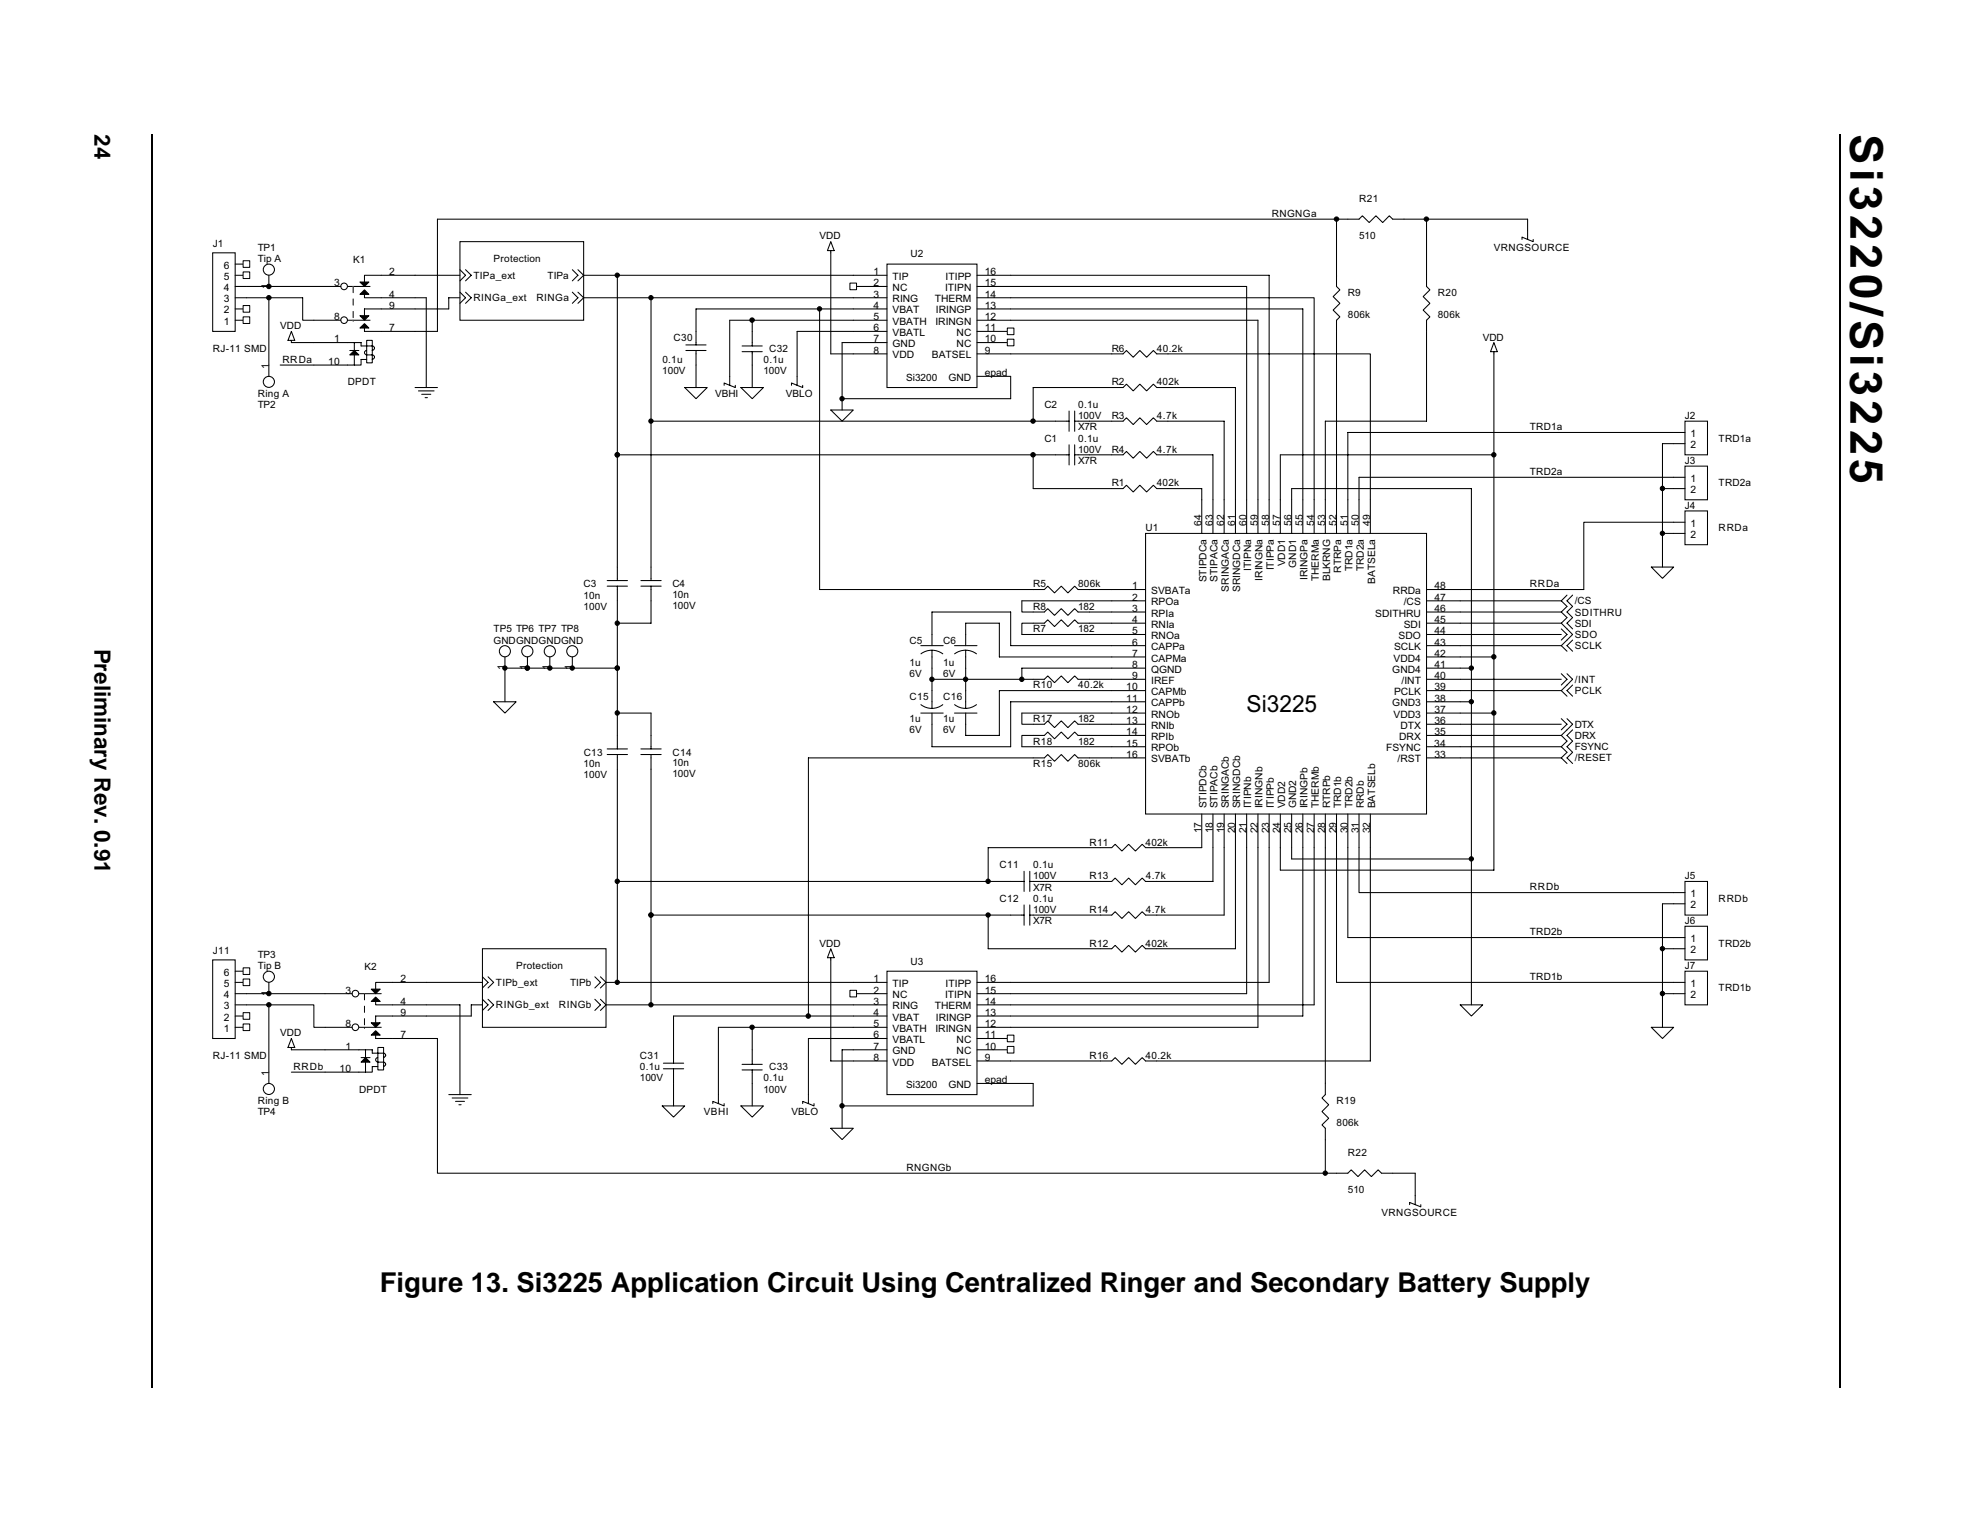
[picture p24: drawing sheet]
<svg xmlns="http://www.w3.org/2000/svg" width="279mm" height="216mm" viewBox="0 0 279 216" stroke-linecap="round" stroke-linejoin="round" font-family="sans-serif">
<defs><g id="words">
<text font-size="6.3" x="262.5" y="19" transform="rotate(90 262.5 19)">Si3220/Si3225</text>
<text font-size="3.9" x="53.9" y="183.3">Figure 13. Si3225 Application Circuit Using Centralized Ringer and Secondary Battery Supply</text>
<text font-size="3.3" x="176.8" y="101">Si3225</text>
<g font-size="3.2">
<text x="13.4" y="19" transform="rotate(90 13.4 19)">24</text>
<text x="13.4" y="92" transform="rotate(90 13.4 92)">Preliminary Rev. 0.91</text>
</g>
<g font-size="1.4">
<text x="192.7" y="28.7">R21</text>
<text x="30.2" y="35.1">J1</text>
<text x="36.5" y="35.6">TP1</text>
<text x="116.2" y="34">VDD</text>
<text x="180.4" y="30.8">RNGNGa</text>
<text x="192.7" y="34">510</text>
<text x="211.9" y="35.6">VRNGSOURCE</text>
<text x="31.7" y="41.3">4</text>
<text x="31.7" y="39.7">5</text>
<text x="31.7" y="38.1">6</text>
<text x="36.5" y="37.2">Tip A</text>
<text x="38.1" y="41" transform="rotate(-90 38.1 41)">1</text>
<text x="47.4" y="40.6">3</text>
<text x="50.1" y="37.3">K1</text>
<text x="55.2" y="39">2</text>
<text x="67.2" y="39.5">TIPa_ext</text>
<text x="70" y="37.2">Protection</text>
<text x="77.7" y="39.5">TIPa</text>
<text x="123.9" y="39">1</text>
<text x="123.9" y="40.6">2</text>
<text x="126.6" y="39.7">TIP</text>
<text x="126.6" y="41.3">NC</text>
<text x="129.2" y="36.5">U2</text>
<text x="134" y="41.3">ITIPN</text>
<text x="134.1" y="39.7">ITIPP</text>
<text x="139.7" y="40.6">15</text>
<text x="139.7" y="39">16</text>
<text x="191.2" y="41.9">R9</text>
<text x="203.9" y="41.9">R20</text>
<text x="31.7" y="46.1">1</text>
<text x="31.7" y="44.5">2</text>
<text x="31.7" y="42.9">3</text>
<text x="39.7" y="46.7">VDD</text>
<text x="47.4" y="45.4">8</text>
<text x="55.2" y="42.2">4</text>
<text x="55.2" y="43.8">9</text>
<text x="55.2" y="47">7</text>
<text x="67.2" y="42.7">RINGa_ext</text>
<text x="76.1" y="42.7">RINGa</text>
<text x="123.9" y="42.2">3</text>
<text x="123.9" y="43.8">4</text>
<text x="123.9" y="45.4">5</text>
<text x="123.9" y="47">6</text>
<text x="126.6" y="42.9">RING</text>
<text x="126.6" y="44.5">VBAT</text>
<text x="126.6" y="46.1">VBATH</text>
<text x="126.6" y="47.7">VBATL</text>
<text x="132.6" y="42.9">THERM</text>
<text x="132.7" y="46.1">IRINGN</text>
<text x="132.7" y="44.5">IRINGP</text>
<text x="135.7" y="47.7">NC</text>
<text x="139.7" y="42.2">14</text>
<text x="139.7" y="43.8">13</text>
<text x="139.7" y="47">11</text>
<text x="139.7" y="45.4">12</text>
<text x="191.2" y="45.1">806k</text>
<text x="203.9" y="45.1">806k</text>
<text x="30.2" y="49.9">RJ-11 SMD</text>
<text x="38.1" y="52.3" transform="rotate(-90 38.1 52.3)">1</text>
<text x="40.1" y="51.5">RRDa</text>
<text x="46.6" y="51.8">10</text>
<text x="47.4" y="48.6">1</text>
<text x="93.9" y="53.1">100V</text>
<text x="93.9" y="51.5">0.1u</text>
<text x="95.5" y="48.3">C30</text>
<text x="108.3" y="53.1">100V</text>
<text x="108.3" y="51.5">0.1u</text>
<text x="109.1" y="49.9">C32</text>
<text x="123.9" y="48.6">7</text>
<text x="123.9" y="50.2">8</text>
<text x="126.6" y="49.2">GND</text>
<text x="126.6" y="50.8">VDD</text>
<text x="132.2" y="50.8">BATSEL</text>
<text x="135.7" y="49.2">NC</text>
<text x="139.7" y="53.4">epad</text>
<text x="139.7" y="50.2">9</text>
<text x="139.7" y="48.6">10</text>
<text x="157.7" y="49.9">R6</text>
<text x="164.1" y="49.9">40.2k</text>
<text x="210.3" y="48.3">VDD</text>
<text x="36.5" y="57.8">TP2</text>
<text x="36.5" y="56.3">Ring A</text>
<text x="49.3" y="54.7">DPDT</text>
<text x="101.4" y="56.3">VBHI</text>
<text x="111.5" y="56.3">VBLO</text>
<text x="128.5" y="54">Si3200</text>
<text x="134.5" y="54">GND</text>
<text x="148.1" y="57.8">C2</text>
<text x="152.9" y="59.5">100V</text>
<text x="152.9" y="57.8">0.1u</text>
<text x="157.7" y="54.7">R2</text>
<text x="157.7" y="59.5">R3</text>
<text x="164.1" y="54.7">402k</text>
<text x="164.1" y="59.5">4.7k</text>
<text x="239" y="59.5">J2</text>
<text x="148.1" y="62.6">C1</text>
<text x="152.9" y="61">X7R</text>
<text x="152.9" y="64.2">100V</text>
<text x="152.9" y="65.8">X7R</text>
<text x="152.9" y="62.6">0.1u</text>
<text x="157.7" y="64.2">R4</text>
<text x="164.1" y="64.2">4.7k</text>
<text x="217" y="61">TRD1a</text>
<text x="239" y="65.8">J3</text>
<text x="239.8" y="62">1</text>
<text x="239.8" y="63.6">2</text>
<text x="243.8" y="62.6">TRD1a</text>
<text x="157.7" y="69">R1</text>
<text x="164.1" y="69">402k</text>
<text x="217" y="67.4">TRD2a</text>
<text x="239.8" y="68.4">1</text>
<text x="239.8" y="70">2</text>
<text x="243.8" y="69">TRD2a</text>
<text x="162.5" y="75.4">U1</text>
<text x="170.4" y="74.6" transform="rotate(-90 170.4 74.6)">64</text>
<text x="172" y="74.6" transform="rotate(-90 172 74.6)">63</text>
<text x="173.6" y="74.6" transform="rotate(-90 173.6 74.6)">62</text>
<text x="175.2" y="74.6" transform="rotate(-90 175.2 74.6)">61</text>
<text x="176.8" y="74.6" transform="rotate(-90 176.8 74.6)">60</text>
<text x="178.4" y="74.6" transform="rotate(-90 178.4 74.6)">59</text>
<text x="180" y="74.6" transform="rotate(-90 180 74.6)">58</text>
<text x="181.6" y="74.6" transform="rotate(-90 181.6 74.6)">57</text>
<text x="183.2" y="74.6" transform="rotate(-90 183.2 74.6)">56</text>
<text x="184.8" y="74.6" transform="rotate(-90 184.8 74.6)">55</text>
<text x="186.4" y="74.6" transform="rotate(-90 186.4 74.6)">54</text>
<text x="187.9" y="74.6" transform="rotate(-90 187.9 74.6)">53</text>
<text x="189.5" y="74.6" transform="rotate(-90 189.5 74.6)">52</text>
<text x="191.1" y="74.6" transform="rotate(-90 191.1 74.6)">51</text>
<text x="192.7" y="74.6" transform="rotate(-90 192.7 74.6)">50</text>
<text x="194.3" y="74.6" transform="rotate(-90 194.3 74.6)">49</text>
<text x="239" y="72.2">J4</text>
<text x="239.8" y="74.7">1</text>
<text x="239.8" y="76.3">2</text>
<text x="243.8" y="75.4">RRDa</text>
<text x="82.8" y="83.3">C3</text>
<text x="95.4" y="83.3">C4</text>
<text x="146.5" y="83.3">R5</text>
<text x="152.9" y="83.3">806k</text>
<text x="160.6" y="83.6">1</text>
<text x="171.1" y="82.6" transform="rotate(-90 171.1 82.6)">STIPDCa</text>
<text x="172.7" y="82.5" transform="rotate(-90 172.7 82.5)">STIPACa</text>
<text x="174.3" y="83.9" transform="rotate(-90 174.3 83.9)">SRINGACa</text>
<text x="175.9" y="84" transform="rotate(-90 175.9 84)">SRINGDCa</text>
<text x="177.5" y="81" transform="rotate(-90 177.5 81)">ITIPNa</text>
<text x="179.1" y="82.4" transform="rotate(-90 179.1 82.4)">IRINGNa</text>
<text x="180.7" y="80.9" transform="rotate(-90 180.7 80.9)">ITIPPa</text>
<text x="182.2" y="80.3" transform="rotate(-90 182.2 80.3)">VDD1</text>
<text x="183.9" y="80.5" transform="rotate(-90 183.9 80.5)">GND1</text>
<text x="185.4" y="82.3" transform="rotate(-90 185.4 82.3)">IRINGPa</text>
<text x="187" y="82.4" transform="rotate(-90 187 82.4)">THERMa</text>
<text x="188.6" y="82.5" transform="rotate(-90 188.6 82.5)">BLKRNG</text>
<text x="190.2" y="81.2" transform="rotate(-90 190.2 81.2)">RTRPa</text>
<text x="191.8" y="81.1" transform="rotate(-90 191.8 81.1)">TRD1a</text>
<text x="193.4" y="81.1" transform="rotate(-90 193.4 81.1)">TRD2a</text>
<text x="195" y="82.9" transform="rotate(-90 195 82.9)">BATSELa</text>
<text x="203.4" y="83.6">48</text>
<text x="217" y="83.3">RRDa</text>
<text x="70" y="89.7">TP5 TP6 TP7 TP8</text>
<text x="82.8" y="84.9">10n</text>
<text x="82.8" y="86.5">100V</text>
<text x="95.4" y="84.8">10n</text>
<text x="95.4" y="86.4">100V</text>
<text x="146.5" y="89.7">R7</text>
<text x="146.5" y="86.5">R8</text>
<text x="152.9" y="89.7">182</text>
<text x="152.9" y="86.5">182</text>
<text x="160.6" y="85.2">2</text>
<text x="160.6" y="86.8">3</text>
<text x="160.6" y="88.4">4</text>
<text x="160.6" y="90">5</text>
<text x="163.3" y="85.9">RPOa</text>
<text x="163.3" y="87.5">RPIa</text>
<text x="163.3" y="89">RNIa</text>
<text x="163.3" y="84.3">SVBATa</text>
<text x="195.1" y="87.5">SDITHRU</text>
<text x="197.6" y="84.3">RRDa</text>
<text x="199.1" y="85.9">/CS</text>
<text x="199.1" y="89">SDI</text>
<text x="203.4" y="85.2">47</text>
<text x="203.4" y="86.8">46</text>
<text x="203.4" y="88.4">45</text>
<text x="203.4" y="90">44</text>
<text x="223.4" y="87.3">SDITHRU</text>
<text x="223.4" y="88.9">SDI</text>
<text x="223.4" y="85.7">/CS</text>
<text x="70" y="91.3">GNDGNDGNDGND</text>
<text x="71.6" y="95.1" transform="rotate(-90 71.6 95.1)">1</text>
<text x="74.8" y="95.1" transform="rotate(-90 74.8 95.1)">1</text>
<text x="78" y="95.1" transform="rotate(-90 78 95.1)">1</text>
<text x="81.2" y="95.1" transform="rotate(-90 81.2 95.1)">1</text>
<text x="129" y="91.3">C5</text>
<text x="129" y="94.5">1u</text>
<text x="133.8" y="91.3">C6</text>
<text x="133.8" y="94.5">1u</text>
<text x="160.6" y="94.8">8</text>
<text x="160.6" y="91.6">6</text>
<text x="160.6" y="93.2">7</text>
<text x="163.3" y="95.4">QGND</text>
<text x="163.3" y="92.2">CAPPa</text>
<text x="163.3" y="90.6">RNOa</text>
<text x="163.3" y="93.8">CAPMa</text>
<text x="197.5" y="95.4">GND4</text>
<text x="197.6" y="93.8">VDD4</text>
<text x="197.7" y="92.2">SCLK</text>
<text x="198.4" y="90.6">SDO</text>
<text x="203.4" y="94.8">41</text>
<text x="203.4" y="91.6">43</text>
<text x="203.4" y="93.2">42</text>
<text x="223.4" y="90.5">SDO</text>
<text x="223.4" y="92.1">SCLK</text>
<text x="129" y="99.3">C15</text>
<text x="129" y="96.1">6V</text>
<text x="133.8" y="96.1">6V</text>
<text x="133.8" y="99.3">C16</text>
<text x="146.6" y="97.7">R10</text>
<text x="152.9" y="97.7">40.2k</text>
<text x="159.7" y="99.5">11</text>
<text x="159.7" y="97.9">10</text>
<text x="159.7" y="101.1">12</text>
<text x="160.6" y="96.3">9</text>
<text x="163.3" y="100.2">CAPPb</text>
<text x="163.3" y="98.6">CAPMb</text>
<text x="163.3" y="97">IREF</text>
<text x="163.3" y="101.8">RNOb</text>
<text x="197.5" y="100.2">GND3</text>
<text x="197.6" y="101.8">VDD3</text>
<text x="197.7" y="98.6">PCLK</text>
<text x="198.8" y="97">/INT</text>
<text x="203.4" y="99.5">38</text>
<text x="203.4" y="96.3">40</text>
<text x="203.4" y="97.9">39</text>
<text x="203.4" y="101.1">37</text>
<text x="223.4" y="96.9">/INT</text>
<text x="223.4" y="98.5">PCLK</text>
<text x="82.8" y="107.2">C13</text>
<text x="95.4" y="107.2">C14</text>
<text x="129" y="102.4">1u</text>
<text x="129" y="104">6V</text>
<text x="133.8" y="102.4">1u</text>
<text x="133.8" y="104">6V</text>
<text x="146.6" y="105.6">R18</text>
<text x="146.6" y="102.4">R17</text>
<text x="152.9" y="105.6">182</text>
<text x="152.9" y="102.4">182</text>
<text x="159.7" y="105.9">15</text>
<text x="159.7" y="104.3">14</text>
<text x="159.7" y="102.7">13</text>
<text x="159.7" y="107.5">16</text>
<text x="163.3" y="106.6">RPOb</text>
<text x="163.3" y="105">RPIb</text>
<text x="163.3" y="103.4">RNIb</text>
<text x="196.6" y="106.6">FSYNC</text>
<text x="198.4" y="105">DRX</text>
<text x="198.6" y="103.4">DTX</text>
<text x="203.4" y="105.9">34</text>
<text x="203.4" y="104.3">35</text>
<text x="203.4" y="102.7">36</text>
<text x="203.4" y="107.5">33</text>
<text x="223.4" y="106.4">FSYNC</text>
<text x="223.4" y="103.2">DTX</text>
<text x="223.4" y="104.8">DRX</text>
<text x="82.8" y="108.8">10n</text>
<text x="82.8" y="110.4">100V</text>
<text x="95.4" y="108.7">10n</text>
<text x="95.4" y="110.2">100V</text>
<text x="146.6" y="108.8">R15</text>
<text x="152.9" y="108.8">806k</text>
<text x="163.3" y="108.2">SVBATb</text>
<text x="198.2" y="108.2">/RST</text>
<text x="223.4" y="108">/RESET</text>
<text x="154.5" y="119.9">R11</text>
<text x="162.5" y="119.9">402k</text>
<text x="170.4" y="118.2" transform="rotate(-90 170.4 118.2)">17</text>
<text x="171.1" y="114.7" transform="rotate(-90 171.1 114.7)">STIPDCb</text>
<text x="172" y="118.2" transform="rotate(-90 172 118.2)">18</text>
<text x="172.7" y="114.7" transform="rotate(-90 172.7 114.7)">STIPACb</text>
<text x="173.6" y="118.2" transform="rotate(-90 173.6 118.2)">19</text>
<text x="174.3" y="114.7" transform="rotate(-90 174.3 114.7)">SRINGACb</text>
<text x="175.2" y="118.2" transform="rotate(-90 175.2 118.2)">20</text>
<text x="175.9" y="114.7" transform="rotate(-90 175.9 114.7)">SRINGDCb</text>
<text x="176.8" y="118.2" transform="rotate(-90 176.8 118.2)">21</text>
<text x="177.5" y="114.7" transform="rotate(-90 177.5 114.7)">ITIPNb</text>
<text x="178.4" y="118.2" transform="rotate(-90 178.4 118.2)">22</text>
<text x="179.1" y="114.7" transform="rotate(-90 179.1 114.7)">IRINGNb</text>
<text x="180" y="118.2" transform="rotate(-90 180 118.2)">23</text>
<text x="180.7" y="114.7" transform="rotate(-90 180.7 114.7)">ITIPPb</text>
<text x="181.6" y="118.2" transform="rotate(-90 181.6 118.2)">24</text>
<text x="182.2" y="114.7" transform="rotate(-90 182.2 114.7)">VDD2</text>
<text x="183.2" y="118.2" transform="rotate(-90 183.2 118.2)">25</text>
<text x="183.9" y="114.7" transform="rotate(-90 183.9 114.7)">GND2</text>
<text x="184.8" y="118.2" transform="rotate(-90 184.8 118.2)">26</text>
<text x="185.4" y="114.7" transform="rotate(-90 185.4 114.7)">IRINGPb</text>
<text x="186.4" y="118.2" transform="rotate(-90 186.4 118.2)">27</text>
<text x="187" y="114.7" transform="rotate(-90 187 114.7)">THERMb</text>
<text x="187.9" y="118.2" transform="rotate(-90 187.9 118.2)">28</text>
<text x="188.6" y="114.7" transform="rotate(-90 188.6 114.7)">RTRPb</text>
<text x="189.5" y="118.2" transform="rotate(-90 189.5 118.2)">29</text>
<text x="190.2" y="114.7" transform="rotate(-90 190.2 114.7)">TRD1b</text>
<text x="191.1" y="118.2" transform="rotate(-90 191.1 118.2)">30</text>
<text x="191.8" y="114.7" transform="rotate(-90 191.8 114.7)">TRD2b</text>
<text x="192.7" y="118.2" transform="rotate(-90 192.7 118.2)">31</text>
<text x="193.4" y="114.7" transform="rotate(-90 193.4 114.7)">RRDb</text>
<text x="194.3" y="118.2" transform="rotate(-90 194.3 118.2)">32</text>
<text x="195" y="114.7" transform="rotate(-90 195 114.7)">BATSELb</text>
<text x="141.7" y="123.1">C11</text>
<text x="146.5" y="123.1">0.1u</text>
<text x="146.5" y="124.7">100V</text>
<text x="154.5" y="124.7">R13</text>
<text x="162.5" y="124.7">4.7k</text>
<text x="239" y="124.7">J5</text>
<text x="141.7" y="127.9">C12</text>
<text x="146.5" y="126.3">X7R</text>
<text x="146.5" y="131.1">X7R</text>
<text x="146.5" y="127.9">0.1u</text>
<text x="146.5" y="129.5">100V</text>
<text x="154.5" y="129.5">R14</text>
<text x="162.5" y="129.5">4.7k</text>
<text x="217" y="126.3">RRDb</text>
<text x="239" y="131.1">J6</text>
<text x="239.8" y="127.3">1</text>
<text x="239.8" y="128.8">2</text>
<text x="243.8" y="127.9">RRDb</text>
<text x="30.2" y="135.4">J11</text>
<text x="36.5" y="135.9">TP3</text>
<text x="36.5" y="137.5">Tip B</text>
<text x="51.7" y="137.6">K2</text>
<text x="73.2" y="137.5">Protection</text>
<text x="116.2" y="134.3">VDD</text>
<text x="129.2" y="136.8">U3</text>
<text x="154.5" y="134.3">R12</text>
<text x="162.5" y="134.3">402k</text>
<text x="217" y="132.7">TRD2b</text>
<text x="239" y="137.5">J7</text>
<text x="239.8" y="133.6">1</text>
<text x="239.8" y="135.2">2</text>
<text x="243.8" y="134.3">TRD2b</text>
<text x="31.7" y="143.2">3</text>
<text x="31.7" y="141.6">4</text>
<text x="31.7" y="140">5</text>
<text x="31.7" y="138.4">6</text>
<text x="38.1" y="141.3" transform="rotate(-90 38.1 141.3)">1</text>
<text x="49" y="140.9">3</text>
<text x="56.8" y="139.3">2</text>
<text x="56.8" y="142.5">4</text>
<text x="70.3" y="139.9">TIPb_ext</text>
<text x="70.3" y="143">RINGb_ext</text>
<text x="79.3" y="143">RINGb</text>
<text x="80.9" y="139.9">TIPb</text>
<text x="123.9" y="139.3">1</text>
<text x="123.9" y="140.9">2</text>
<text x="123.9" y="142.5">3</text>
<text x="126.6" y="140">TIP</text>
<text x="126.6" y="141.6">NC</text>
<text x="126.6" y="143.2">RING</text>
<text x="132.6" y="143.2">THERM</text>
<text x="134" y="141.6">ITIPN</text>
<text x="134.1" y="140">ITIPP</text>
<text x="139.7" y="140.9">15</text>
<text x="139.7" y="142.5">14</text>
<text x="139.7" y="139.3">16</text>
<text x="217" y="139">TRD1b</text>
<text x="239.8" y="140">1</text>
<text x="239.8" y="141.6">2</text>
<text x="243.8" y="140.6">TRD1b</text>
<text x="31.7" y="146.4">1</text>
<text x="31.7" y="144.8">2</text>
<text x="39.7" y="147">VDD</text>
<text x="49" y="145.7">8</text>
<text x="49" y="148.9">1</text>
<text x="56.8" y="144.1">9</text>
<text x="56.8" y="147.3">7</text>
<text x="123.9" y="144.1">4</text>
<text x="123.9" y="145.7">5</text>
<text x="123.9" y="147.3">6</text>
<text x="123.9" y="148.9">7</text>
<text x="126.6" y="144.8">VBAT</text>
<text x="126.6" y="146.4">VBATH</text>
<text x="126.6" y="148">VBATL</text>
<text x="126.6" y="149.6">GND</text>
<text x="132.7" y="146.4">IRINGN</text>
<text x="132.7" y="144.8">IRINGP</text>
<text x="135.7" y="148">NC</text>
<text x="135.7" y="149.6">NC</text>
<text x="139.7" y="144.1">13</text>
<text x="139.7" y="147.3">11</text>
<text x="139.7" y="148.9">10</text>
<text x="139.7" y="145.7">12</text>
<text x="30.2" y="150.2">RJ-11 SMD</text>
<text x="38.1" y="152.6" transform="rotate(-90 38.1 152.6)">1</text>
<text x="41.6" y="151.8">RRDb</text>
<text x="48.2" y="152.1">10</text>
<text x="50.9" y="155">DPDT</text>
<text x="90.7" y="151.8">0.1u</text>
<text x="90.7" y="153.4">100V</text>
<text x="90.8" y="150.2">C31</text>
<text x="108.3" y="155">100V</text>
<text x="108.3" y="153.4">0.1u</text>
<text x="109.1" y="151.8">C33</text>
<text x="123.9" y="150.5">8</text>
<text x="126.6" y="151.1">VDD</text>
<text x="128.5" y="154.3">Si3200</text>
<text x="132.2" y="151.1">BATSEL</text>
<text x="134.5" y="154.3">GND</text>
<text x="139.7" y="153.7">epad</text>
<text x="139.7" y="150.5">9</text>
<text x="154.5" y="150.2">R16</text>
<text x="162.5" y="150.2">40.2k</text>
<text x="36.5" y="158.2">TP4</text>
<text x="36.5" y="156.6">Ring B</text>
<text x="99.8" y="158.2">VBHI</text>
<text x="112.3" y="158.2">VBLO</text>
<text x="189.6" y="156.6">R19</text>
<text x="189.6" y="159.8">806k</text>
<text x="128.6" y="166.1">RNGNGb</text>
<text x="191.2" y="164">R22</text>
<text x="191.2" y="169.3">510</text>
<text x="195.9" y="172.5">VRNGSOURCE</text>
</g>
</g></defs>
<path d="M21.6 19.1v177.8M261 19v177.8" fill="none" stroke="#000" stroke-width=".17"/>
<g fill="#fff">
<path d="M5.5 159.3h14.5v38.1h-14.5z"/>
<path d="M5.5 159.4h14.5v38h-14.5z"/>
<path d="M29.1 25.5h221.7v148.1h-221.7z"/>
</g>
<g fill="none" stroke="#000" stroke-width=".15">
<path d="M58.9 39.1h6.3M65.2 34.3h17.6v11.1h-17.6zM65.2 38.3l.8 .8-.8 .7M66 38.3l.8 .8-.8 .7M81.2 38.3l.8 .8-.8 .7M82 38.3l.8 .8M82.8 39.1h43M82.8 39.1l-.8 .7M87.6 39.1v41.3M117.8 34.3l.5 1.2h-1zM117.8 35.5v14.7h3.2M125.8 37.5h12.8v17.5h-12.8z"/>
<path d="M143.3 39.1h36.7v36.6M189.6 39.1h.1M189.6 31.1v8M191.2 31.1h-129.2v15.9h-3.1M199.1 31.1h17.6v2.9M202.3 31.1v8M215.9 34v-.4l1.5 .7v-.3M35 42.2h3.1v9.6M35 40.6h9.5M38.1 42.2h4.8v3.2h1.6M39.7 51.8h4.8M41.3 47l.5 1.3h-1z"/>
<path d="M41.3 48.3v.3h3.2M58.9 55h3.1M58.9 42.2h1.6v12.8M59.3 55.5h2.3M59.8 55.9h1.3M60.3 56.4h.3M65.2 42.2h-1.6v1.6h-4.7M65.2 41.4l.8 .8-.8 .8M66 41.4l.8 .8-.8 .8M81.2 41.4l.8 .8-.8 .8M82 41.4l.8 .8M82.8 42.2h38.2"/>
<path d="M82.8 42.2l-.8 .8M92.3 59.7h57.4M92.3 42.2v38.2M97.1 55h3.2l-1.6 1.6zM98.7 51.8v3.2M102.7 54.7v-.4l1.6 .7v-.3M105.1 55h3.2l-1.6 1.6zM105.2 49.9h2.9M105.2 49.1h2.9M106.7 49.1v-3.7h-3.2v9.3M106.7 45.4h14.3M106.7 49.9v5.1"/>
<path d="M112.3 54.7v-.4l1.5 .7v-.3M116.2 43.8v39.8h30.3M117.8 58.2h3.2l-1.6 1.5zM121 43.8h-22.3v3.2M121 47h-7.9v7.7M121 40.6h4.8M121 48.6h-1.6v9.6M143.3 42.2h43.1v33.5M143.3 40.6h33.5v35.1M143.3 45.4h35.1v30.3M143.3 53.4v3.2h-23.9M143.3 43.8h41.5v31.9"/>
<path d="M143.3 50.2h14.4M154.5 59.7h3.2M157.7 55h-11.2v4.7M165.6 50.2h28.8v25.5M165.6 59.7h8v16M165.6 55h9.6v20.7M189.6 47v28.7M202.3 47v12.7h-14.3v16M211.9 48.6l.5 1.3h-1zM211.9 49.9v14.6M87.6 64.5h62.1M146.5 64.5v4.8h11.2"/>
<path d="M154.5 64.5h3.2M162.5 75.7h39.8v39.8h-39.8zM165.6 64.5h6.4v11.2M165.6 69.3h4.8v6.4M181.6 75.7v-11.2h30.3v28.7M183.2 75.7v-6.4h25.5v73.2M235.8 69.3h1.6M235.8 75.7h1.6M237.4 74.1h-12.8v9.5h-22.3M237.4 61.3h-46.2v14.4M237.4 67.7h-44.7v8M237.4 62.9h-1.6v17.5"/>
<path d="M70 99.5h3.2l-1.6 1.7zM71.6 94.8h.1M71.6 94.8h16M71.6 94.8v4.7M87.6 85.2v19.1M92.3 85.2v3.2h-4.7M130.6 100a2.51 2.51 0 0 0 3.1 0M132.2 96.4h15.9l.5-.5 1 .9 .9-.9 1 .9 .9-.9 .5 .5h9.6M132.2 90v-3.2h11.1v4.8h19.2M132.2 94.8v5.7M135.4 91.6h3.2M135.4 92.7a2.58 2.58 0 0 1 3.1 0"/>
<path d="M137 91.6v-3.2h4.7v4.8h20.8M137 92.2v5.8M146.5 88.4h-1.6v1.6h17.6M154.5 86.8h8M154.5 88.4h8M154.5 83.6h8M162.5 85.2h-17.6v1.6h1.6M162.5 99.5h-19.2v6.4h-11.1v-4.7M162.5 98h-20.8v6.3h-4.7v-1.6M162.5 94.8h-17.6v1.6M202.3 86.8h19.1M202.3 88.4h19.1"/>
<path d="M202.3 90h19.1M202.3 91.6h19.1M202.3 98h19.1M202.3 85.2h19.1M202.3 96.4h19.1M202.3 94.8h6.4M202.3 93.2h9.6M202.3 99.5h6.4M211.9 93.2v30.2h-30.3v-7.9M221.4 85.2l.8 .8-.8 .8M221.4 86.8l.8 .8-.8 .8M221.4 88.4l1.6 1.6-1.6 1.6"/>
<path d="M221.4 89.2l.8 .8-.8 .8M221.4 91.6l.8 .8M221.4 98l.8 .8M221.4 95.6l.8 .8-.8 .8M222.2 95.6l.8 .8-1.6 1.6M222.2 84.4l-.8 .8M223 84.4l-.8 .8 .8 .8-.8 .8 .8 .8-.8 .8 .8 .8M223 90.8l-.8 .8 .8 .8M223 97.2l-.8 .8 .8 .8M234.2 80.4h3.2l-1.6 1.6zM87.6 101.2h4.7v3.1M87.6 109.1v30.3"/>
<path d="M92.3 109.1v33.4M130.6 101.2h3.2M146.5 104.3h-1.6v1.6h17.6M146.5 107.5h-31.8v36.6M154.5 102.7h8M154.5 104.3h8M154.5 107.5h8M162.5 101.2h-17.6v1.5h1.6M170.4 115.5v4.7h-6.3M172 115.5v9.5h-7.9M173.6 115.5v14.3h-9.5M175.2 115.5v19.1h-11.1"/>
<path d="M176.8 115.5v25.5h-33.5M178.4 115.5v30.2h-35.1M180 115.5v23.9h-36.7M183.2 115.5v6.3h25.5M184.8 115.5v28.6h-41.5M186.4 115.5v27h-43.1M188 115.5v38.2M189.6 115.5v23.9h47.8M191.2 115.5v17.5h46.2M192.7 115.5v11.1h44.7M194.4 115.5v35h-30.3M202.3 105.9h19.1"/>
<path d="M202.3 102.7h19.1M202.3 104.3h19.1M202.3 107.5h19.1M202.3 101.2h9.6M221.4 104.3l.8 .8-.8 .8M221.4 105.9l.8 .8-.8 .8M221.4 107.5l.8 .8M221.4 101.9l.8 .8-.8 .8M222.2 101.9l.8 .8-1.6 1.6M223 103.5l-.8 .8 .8 .8-.8 .8 .8 .8-.8 .8 .8 .8M60.5 139.4h7.9M68.4 134.6h17.6v11.1h-17.6z"/>
<path d="M68.4 138.6l.8 .8-.8 .7M69.2 138.6l.8 .8-.8 .7M84.4 138.6l.8 .8-.8 .7M85.2 138.6l.8 .8M86 139.4h35M86 139.4l-.8 .7M87.6 125h55.7M92.3 129.8h51M117.8 134.6l.5 1.3h-1zM117.8 135.9v14.6h3.2M140.2 129.8v4.8h15.9M148.1 125h8"/>
<path d="M148.1 129.8h8M156.1 120.2h-15.9v4.8M235.8 134.6h1.6M237.4 128.2h-1.6v17.5M35 142.5h3.1v9.6M35 141h11.1M38.1 142.5h6.4v3.2h1.6M41.3 147.3l.5 1.3h-1zM41.3 152.1h4.8M41.3 148.6v.3h4.8M60.5 147.3h1.5v19.1h126M60.5 142.5h4.7v12.8"/>
<path d="M63.6 155.3h3.2M64.1 155.8h2.3M64.6 156.2h1.3M65.1 156.7h.3M68.4 142.5h-1.6v1.6h-6.3M68.4 141.7l.8 .8-.8 .8M69.2 141.7l.8 .8-.8 .8M84.4 141.7l.8 .8-.8 .8M85.2 141.7l.8 .8M86 142.5h35M86 142.5l-.8 .8M93.9 156.9h3.2l-1.6 1.6z"/>
<path d="M95.5 153.7v3.2M101.1 156.5v-.3l1.6 .7v-.4M105.1 156.9h3.2l-1.6 1.6zM106.7 148.9v-3.2h-4.8v10.8M106.7 145.7h14.3M106.7 153.7v3.2M113.8 156.5v-.3l1.6 .7v-.4M121 147.3h-6.3v9.2M121 144.1h-25.5v4.8M121 148.9h-1.6v11.1M143.3 150.5h12.8M143.3 153.7h3.2v3.2h-27.1"/>
<path d="M207.1 142.5h3.2l-1.6 1.6zM234.2 145.7h3.2l-1.6 1.6zM235.8 141h1.6M117.8 160h3.2l-1.6 1.7zM188 161.7v4.7h1.6M197.5 166.4h3.2v4.5M199.9 170.9v-.3l1.6 .6v-.3"/>
</g>
<path d="M120.6 40.2h.9v.9h-.9z" fill="#fff"/>
<path d="M120.5 40.2h1v.9h-1z" fill="none" stroke="#000" stroke-width=".14"/>
<path d="M121 42.2h4.8M121 43.8h4.8M121 45.4h4.8M121 47h4.8M121 48.6h4.8M121 50.2h4.8M138.6 47h4.7" fill="none" stroke="#000" stroke-width=".15"/>
<path d="M142.9 46.6h.9v.9h-.9z" fill="#fff"/>
<path d="M142.9 46.5h.9v1h-.9z" fill="none" stroke="#000" stroke-width=".14"/>
<path d="M138.6 48.6h4.7" fill="none" stroke="#000" stroke-width=".15"/>
<path d="M142.9 48.1h.9v1h-.9z" fill="#fff"/>
<path d="M142.9 48.1h.9v1h-.9z" fill="none" stroke="#000" stroke-width=".14"/>
<g fill="none" stroke="#000" stroke-width=".15">
<path d="M38.1 39.1v1.5M138.6 39.1h4.7M38.1 51.8v1.6M138.6 50.2h4.7M138.6 43.8h4.7M138.6 45.4h4.7M138.6 42.2h4.7M138.6 40.6h4.7M138.6 53.4h4.7M135.4 100a2.51 2.51 0 0 0 3.1 0M137 98v2.5M135.4 101.2h3.2"/>
<path d="M137 101.2v1.5M55.7 139.4h-2.4v.9M50.9 148.9h1.9v.5h1.6a.3 .3 0 0 1 .3 .3 .3 .3 0 0 1-.3 .3M50.9 141h3.2M50.9 145.7h3.2M51.2 150h1.3M51.8 148.9v3.2M53.3 142.1v.4h2.4M53.3 146.8v.5h2.4M53.6 150a.31 .31 0 0 0-.3 .3 .31 .31 0 0 0 .3 .4h.8a.3 .3 0 0 1 .3 .3 .3 .3 0 0 1-.3 .3M53.6 148.6h.8v3.2h-.8zM53.6 151.3h-.8v.8h-1.9"/>
<path d="M55.7 144.1h-2.4v1"/>
<circle cx="38.1" cy="38.2" r=".79"/>
<circle cx="38.1" cy="54.2" r=".79"/>
</g>
<g fill="#000" stroke="#000" stroke-width=".15">
<path d="M51.8 150l.7 .7h-1.3z" fill-rule="evenodd"/>
<path d="M52.7 142.1l.6-.7 .6 .7z" fill-rule="evenodd"/>
<path d="M52.7 140.3h1.2l-.6 .7z" fill-rule="evenodd"/>
<path d="M52.7 145.1h1.2l-.6 .6z" fill-rule="evenodd"/>
<path d="M52.7 146.8l.6-.6 .6 .6z" fill-rule="evenodd"/>
</g>
<path d="M51.7 141v4.7M51.7 145.7h.1" fill="none" stroke="#fff" stroke-width=".14" stroke-dasharray=".9 .9 .9 .9 .9 .9 .9 .9"/>
<path d="M51.7 141v4.7M51.7 145.7h.1" fill="none" stroke="#000" stroke-width=".14" stroke-dasharray=".9 .9 .9 .9 .9 .9 .9 .9"/>
<circle cx="50.4" cy="140.9" r=".47" fill="#fff" stroke="#000" stroke-width=".15"/>
<path d="M55.7 139.4h4.8M46.1 141h3.8M55.7 142.5h4.8" fill="none" stroke="#000" stroke-width=".15"/>
<circle cx="50.4" cy="145.7" r=".47" fill="#fff" stroke="#000" stroke-width=".15"/>
<g fill="none" stroke="#000" stroke-width=".15">
<path d="M38.1 139.4v1.6M121 139.4h4.8M125.8 137.8h12.8v17.5h-12.8zM38.1 152.1v1.6M46.1 145.7h3.8M46.1 148.9h4.8M46.1 152.1h4.8M55.7 144.1h4.8M55.7 147.3h4.8M121 141h4.8"/>
<circle cx="38.1" cy="138.6" r=".79"/>
<circle cx="38.1" cy="154.5" r=".79"/>
</g>
<path d="M120.6 140.5h.9v.9h-.9z" fill="#fff"/>
<path d="M120.5 140.5h1v.9h-1z" fill="none" stroke="#000" stroke-width=".14"/>
<path d="M121 142.5h4.8M121 144.1h4.8M121 145.7h4.8M121 147.3h4.8M121 148.9h4.8M121 150.5h4.8M138.6 147.3h4.7" fill="none" stroke="#000" stroke-width=".15"/>
<path d="M142.9 146.9h.9v.9h-.9z" fill="#fff"/>
<path d="M142.9 146.8h.9v1h-.9z" fill="none" stroke="#000" stroke-width=".14"/>
<path d="M138.6 148.9h4.7" fill="none" stroke="#000" stroke-width=".15"/>
<path d="M142.9 148.5h.9v.9h-.9z" fill="#fff"/>
<path d="M142.9 148.4h.9v1h-.9z" fill="none" stroke="#000" stroke-width=".14"/>
<g fill="none" stroke="#000" stroke-width=".15">
<path d="M30.2 35.9h3.2v11.1h-3.2zM33.4 45.4h1.6M237.4 74.1h1.6M237.4 75.7h1.6M239 72.5h3.2v4.8h-3.2zM71.6 93.2v1.6M74.8 93.2v1.6M130.6 91.6h3.2M130.6 92.7a2.58 2.58 0 0 1 3.1 0M132.2 90v1.6M132.2 92.2v2.6M138.6 139.4h4.7"/>
<path d="M138.6 150.5h4.7M138.6 144.1h4.7M138.6 145.7h4.7M138.6 142.5h4.7M138.6 141h4.7M138.6 153.7h4.7"/>
<circle cx="71.6" cy="92.4" r=".79"/>
<circle cx="74.8" cy="92.4" r=".79"/>
</g>
<path d="M34.5 45h.9v.9h-.9z" fill="#fff"/>
<path d="M34.5 44.9h.9v1h-.9z" fill="none" stroke="#000" stroke-width=".14"/>
<path d="M33.4 43.8h1.6" fill="none" stroke="#000" stroke-width=".15"/>
<path d="M34.5 43.4h.9v.9h-.9z" fill="#fff"/>
<path d="M34.5 43.3h.9v1h-.9z" fill="none" stroke="#000" stroke-width=".14"/>
<path d="M33.4 39.1h1.6M33.4 42.2h1.6M33.4 40.6h1.6" fill="none" stroke="#000" stroke-width=".15"/>
<path d="M34.5 38.6h.9v.9h-.9z" fill="#fff"/>
<path d="M34.5 38.6h.9v.9h-.9z" fill="none" stroke="#000" stroke-width=".14"/>
<path d="M33.4 37.5h1.6" fill="none" stroke="#000" stroke-width=".15"/>
<path d="M34.5 37h.9v.9h-.9z" fill="#fff"/>
<path d="M34.5 37h.9v.9h-.9z" fill="none" stroke="#000" stroke-width=".14"/>
<g fill="none" stroke="#000" stroke-width=".15">
<path d="M54.1 39.1h-2.4v.9M191.2 31.1h1.5l.5-.5 1 1 .9-1 1 1 .9-1 .5 .5h1.6M49.3 48.6h1.9v.5h1.6a.31 .31 0 0 1 .3 .3 .31 .31 0 0 1-.3 .3M49.3 40.6h3.2M49.3 45.4h3.2M49.6 49.7h1.3M50.3 48.6v3.2M51.7 41.8v.4h2.4M51.7 46.5v.5h2.4M52 49.7a.3 .3 0 0 0-.3 .3 .3 .3 0 0 0 .3 .3M52 48.3h.8v3.2h-.8zM52 50.3h.8a.31 .31 0 0 1 .3 .4 .31 .31 0 0 1-.3 .3"/>
<path d="M52 51h-.8v.8h-1.9M54.1 43.8h-2.4v1M97.3 49.7h2.8M97.3 48.9h2.8M98.7 47v1.9M98.7 49.7v2.1M157.7 50.2h1.6l.5-.5 .9 1 1-1 .9 1 1-1 .5 .5h1.5M237.4 139.4h1.6M239 137.8h3.2v4.7h-3.2zM237.4 141h1.6M189.6 166.4h1.6l.4-.5 1 1 .9-1 1 1 1-1 .4 .5h1.6"/>
</g>
<g fill="#000" stroke="#000" stroke-width=".15">
<path d="M49.6 50.3l.7-.6 .6 .6z" fill-rule="evenodd"/>
<path d="M51 41.8l.7-.7 .6 .7z" fill-rule="evenodd"/>
<path d="M51 40h1.3l-.6 .6z" fill-rule="evenodd"/>
<path d="M51 44.8h1.3l-.6 .6z" fill-rule="evenodd"/>
<path d="M51 46.5l.7-.6 .6 .6z" fill-rule="evenodd"/>
</g>
<path d="M50.1 40.6v4.8M50.1 45.4h.1" fill="none" stroke="#fff" stroke-width=".14" stroke-dasharray=".9 .9 .9 .9 .9 .9 .9 .9"/>
<path d="M50.1 40.6v4.8M50.1 45.4h.1" fill="none" stroke="#000" stroke-width=".14" stroke-dasharray=".9 .9 .9 .9 .9 .9 .9 .9"/>
<circle cx="48.8" cy="40.6" r=".47" fill="#fff" stroke="#000" stroke-width=".15"/>
<path d="M54.1 39.1h4.8M44.5 40.6h3.8M54.1 42.2h4.8" fill="none" stroke="#000" stroke-width=".15"/>
<circle cx="48.8" cy="45.4" r=".47" fill="#fff" stroke="#000" stroke-width=".15"/>
<path d="M44.5 45.4h3.8M44.5 48.6h4.8M44.5 51.8h4.8M54.1 43.8h4.8M54.1 47h4.8M30.2 136.2h3.2v11.1h-3.2zM33.4 145.7h1.6M94.1 151.6h2.9M94.1 150.8h2.9M95.5 148.9v1.9M95.5 151.6v2.1" fill="none" stroke="#000" stroke-width=".15"/>
<path d="M34.5 145.3h.9v.9h-.9z" fill="#fff"/>
<path d="M34.5 145.3h.9v.9h-.9z" fill="none" stroke="#000" stroke-width=".14"/>
<path d="M33.4 144.1h1.6" fill="none" stroke="#000" stroke-width=".15"/>
<path d="M34.5 143.7h.9v.9h-.9z" fill="#fff"/>
<path d="M34.5 143.6h.9v1h-.9z" fill="none" stroke="#000" stroke-width=".14"/>
<path d="M33.4 139.4h1.6M33.4 142.5h1.6M33.4 141h1.6" fill="none" stroke="#000" stroke-width=".15"/>
<path d="M34.5 138.9h.9v.9h-.9z" fill="#fff"/>
<path d="M34.5 138.9h.9v.9h-.9z" fill="none" stroke="#000" stroke-width=".14"/>
<path d="M33.4 137.8h1.6" fill="none" stroke="#000" stroke-width=".15"/>
<path d="M34.5 137.3h.9v.9h-.9z" fill="#fff"/>
<path d="M34.5 137.3h.9v.9h-.9z" fill="none" stroke="#000" stroke-width=".14"/>
<g fill="none" stroke="#000" stroke-width=".15">
<path d="M189.6 39.1v1.5l.4 .5-.9 1 .9 .9-.9 1 .9 .9-.4 .5v1.6M202.3 39.1v1.5l.5 .5-1 1 1 .9-1 1 1 .9-.5 .5v1.6M149.7 59.7h1.9M151.6 58.3v2.9M152.4 59.7h2.1M152.4 58.3v2.9M157.7 55h1.6l.5-.5 .9 1 1-1 .9 1 1-1 .5 .5h1.5M157.7 59.7h1.6l.5-.4 .9 .9 1-.9 .9 .9 1-.9 .5 .4h1.5M239 59.7h3.2v4.8h-3.2zM149.7 64.5h1.9M151.6 63.1v2.9M152.4 63.1v2.9"/>
<path d="M152.4 64.5h2.1M157.7 69.3h1.6l.5-.5 .9 1 1-1 .9 1 1-1 .5 .5h1.5M157.7 64.5h1.6l.5-.5 .9 1 1-1 .9 1 1-1 .5 .5h1.5M237.4 67.7h1.6M237.4 69.3h1.6M237.4 61.3h1.6M237.4 62.9h1.6M239 66.1h3.2v4.8h-3.2zM78 93.2v1.6M81.2 93.2v1.6M86.1 83.1h2.9M86.1 82.4h2.9"/>
<path d="M87.6 80.4v2M87.6 83.1v2.1M90.9 83.1h2.9M90.9 82.4h2.9M92.3 80.4v2M92.3 83.1v2.1M146.5 88.4h1.6l.5-.5 1 1 .9-1 1 1 .9-1 .5 .5h1.6M146.5 86.8h1.6l.5-.5 1 1 .9-1 1 1 .9-1 .5 .5h1.6M146.5 83.6h1.6l.5-.5 1 1 .9-1 1 1 .9-1 .5 .5h1.6M86.1 107h2.9M86.1 106.2h2.9M87.6 104.3v1.9"/>
<path d="M87.6 107v2.1M90.9 107h2.9M90.9 106.2h2.9M92.3 104.3v1.9M92.3 107v2.1M146.5 107.5h1.6l.5-.5 1 1 .9-1 1 1 .9-1 .5 .5h1.6M146.5 104.3h1.6l.5-.5 1 1 .9-1 1 1 .9-1 .5 .5h1.6M146.5 102.7h1.6l.5-.4 1 .9 .9-.9 1 .9 .9-.9 .5 .4h1.6M143.3 125h1.9M143.3 129.8h1.9M145.2 123.6v2.9M145.2 128.4v2.8"/>
<path d="M146.1 125h2M146.1 123.6v2.9M146.1 128.4v2.8M146.1 129.8h2M156.1 120.2h1.6l.5-.4 .9 .9 1-.9 .9 .9 1-.9 .5 .4h1.6M156.1 134.6h1.6l.5-.5 .9 1 1-1 .9 1 1-1 .5 .5h1.6M156.1 125h1.6l.5-.4 .9 .9 1-.9 .9 .9 1-.9 .5 .4h1.6M156.1 129.8h1.6l.5-.5 .9 1 1-1 .9 1 1-1 .5 .5h1.6M237.4 133h1.6M237.4 134.6h1.6M237.4 126.6h1.6M237.4 128.2h1.6"/>
<path d="M239 131.4h3.2v4.8h-3.2zM239 125h3.2v4.8h-3.2zM105.2 151h2.9M105.2 151.8h2.9M106.7 148.9v2.1M106.7 151.8v1.9M156.1 150.5h1.6l.5-.5 .9 1 1-1 .9 1 1-1 .5 .5h1.6M188 153.7v1.6l-.5 .5 .9 .9-.9 1 .9 .9-.9 1 .5 .4v1.7"/>
<circle cx="78" cy="92.4" r=".79"/>
<circle cx="81.2" cy="92.4" r=".79"/>
</g>
<g fill="#000" stroke="#000" stroke-width=".15">
<circle cx="87.5" cy="39" r=".31"/>
<circle cx="189.6" cy="31.1" r=".31"/>
<circle cx="202.3" cy="31.1" r=".31"/>
<circle cx="38.1" cy="40.6" r=".32"/>
<circle cx="38.1" cy="42.2" r=".31"/>
<circle cx="92.3" cy="59.7" r=".31"/>
<circle cx="92.3" cy="42.2" r=".31"/>
<circle cx="106.7" cy="45.4" r=".32"/>
<circle cx="116.2" cy="43.8" r=".31"/>
<circle cx="119.4" cy="56.6" r=".31"/>
<circle cx="146.5" cy="59.7" r=".31"/>
<circle cx="87.5" cy="64.5" r=".31"/>
<circle cx="146.5" cy="64.5" r=".32"/>
<circle cx="211.9" cy="64.5" r=".31"/>
<circle cx="235.8" cy="69.3" r=".31"/>
<circle cx="235.8" cy="75.7" r=".31"/>
<circle cx="71.6" cy="94.8" r=".31"/>
<circle cx="74.8" cy="94.8" r=".31"/>
<circle cx="78" cy="94.8" r=".31"/>
<circle cx="81.2" cy="94.8" r=".31"/>
<circle cx="87.5" cy="88.4" r=".31"/>
<circle cx="87.5" cy="94.8" r=".31"/>
<circle cx="132.2" cy="96.4" r=".31"/>
<circle cx="136.9" cy="96.4" r=".31"/>
<circle cx="144.9" cy="96.4" r=".31"/>
<circle cx="208.7" cy="94.8" r=".31"/>
<circle cx="208.7" cy="99.5" r=".31"/>
<circle cx="211.9" cy="93.2" r=".31"/>
<circle cx="87.5" cy="101.1" r=".31"/>
<circle cx="211.9" cy="101.1" r=".31"/>
<circle cx="87.5" cy="125" r=".31"/>
<circle cx="87.5" cy="139.3" r=".31"/>
<circle cx="92.3" cy="129.8" r=".31"/>
<circle cx="140.1" cy="125" r=".31"/>
<circle cx="140.1" cy="129.8" r=".31"/>
<circle cx="208.7" cy="121.8" r=".31"/>
<circle cx="235.8" cy="134.6" r=".31"/>
<circle cx="38.1" cy="140.9" r=".32"/>
<circle cx="38.1" cy="142.5" r=".31"/>
<circle cx="92.3" cy="142.5" r=".31"/>
<circle cx="106.7" cy="145.7" r=".31"/>
<circle cx="114.6" cy="144.1" r=".32"/>
<circle cx="119.4" cy="156.9" r=".31"/>
<circle cx="235.8" cy="140.9" r=".31"/>
<circle cx="188" cy="166.4" r=".31"/>
</g>
<use href="#words"/>
</svg>
